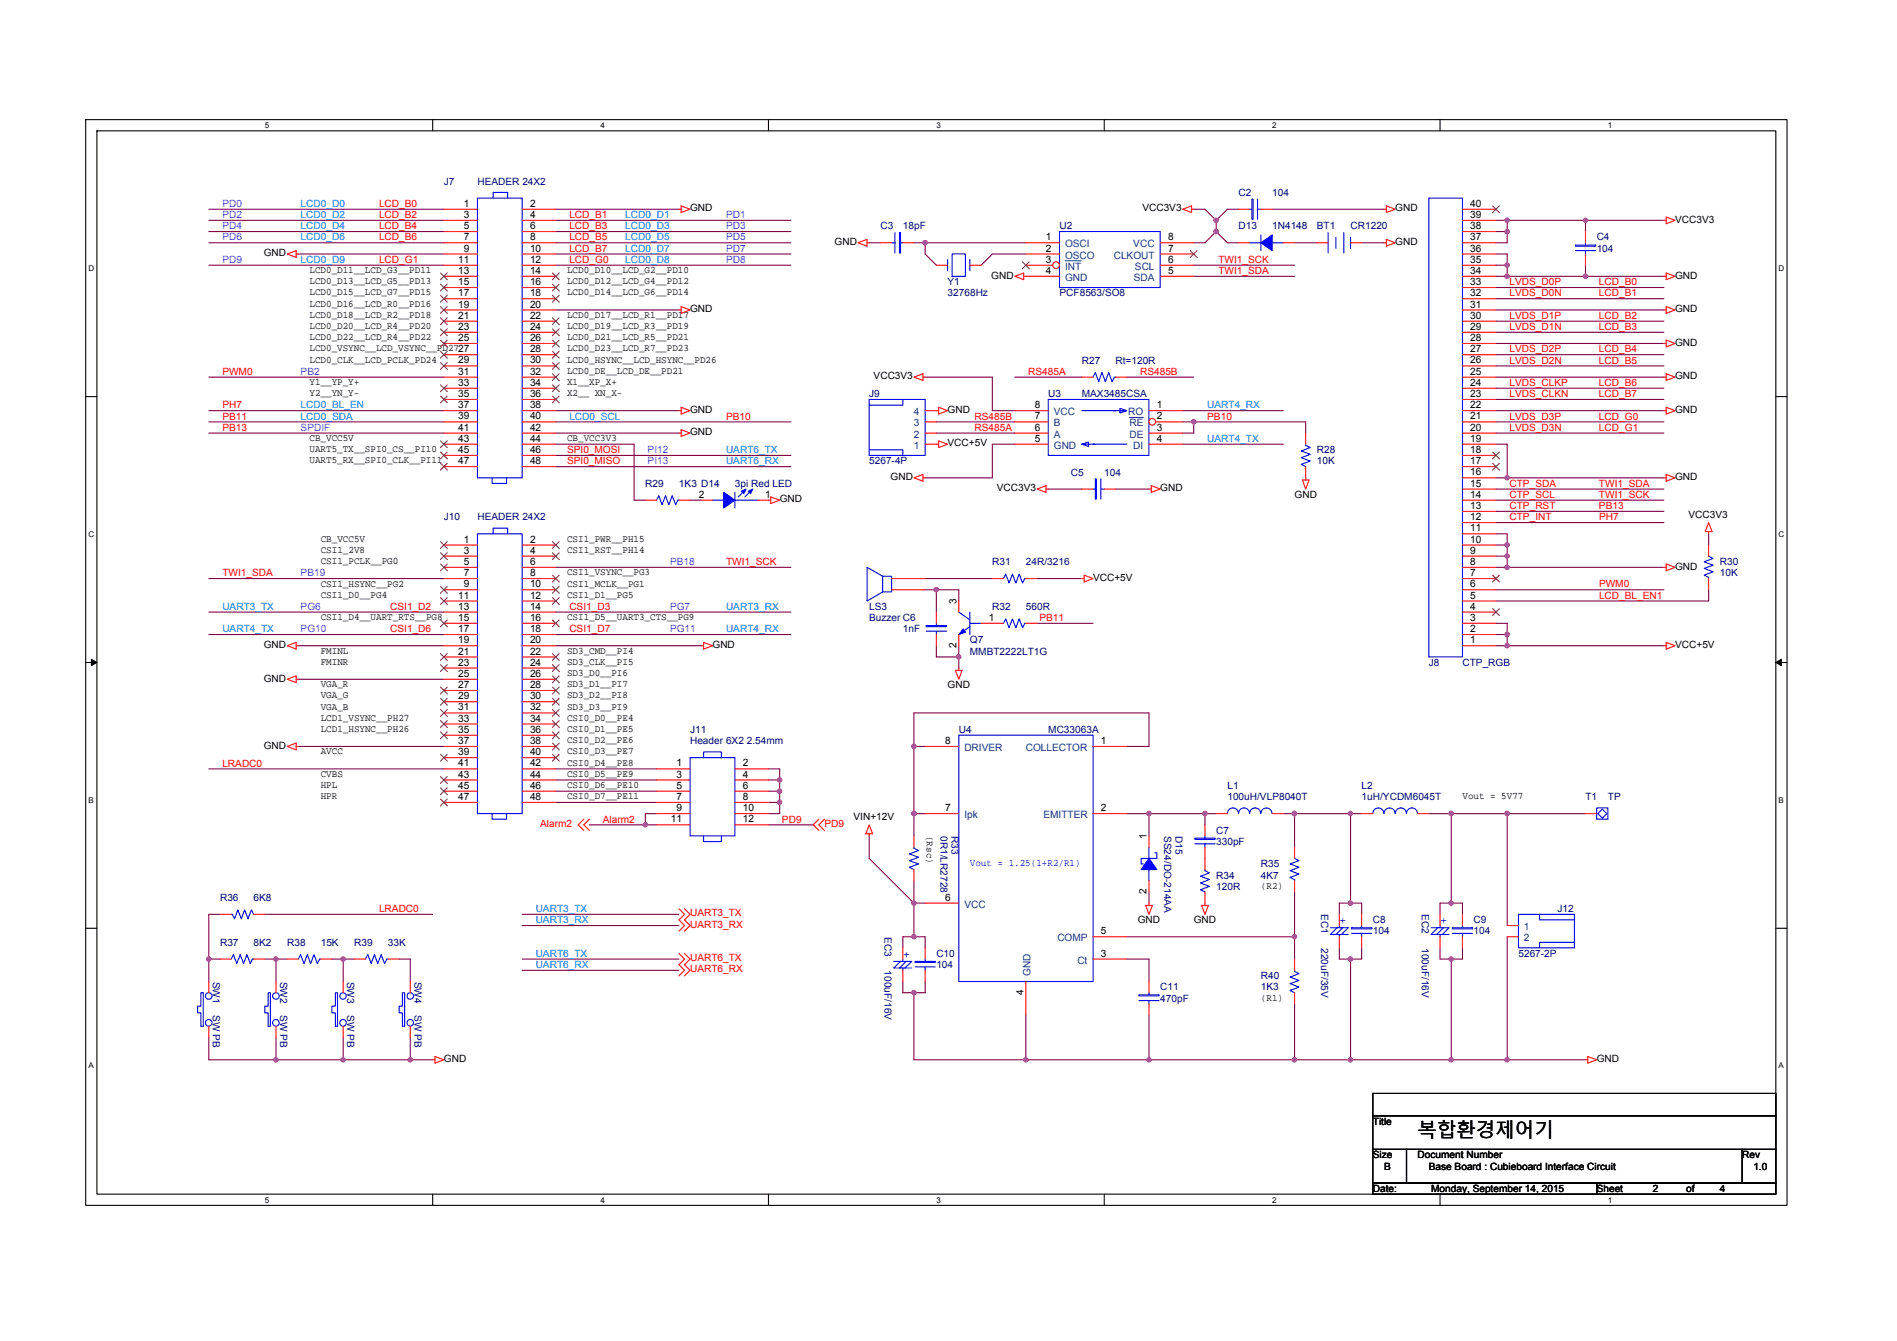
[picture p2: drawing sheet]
<svg xmlns="http://www.w3.org/2000/svg" width="297mm" height="210mm" viewBox="0 0 297 210" stroke-linecap="round" stroke-linejoin="round" font-family="sans-serif">
<defs><g id="words">
<text font-size="3" x="222" y="178">복합환경제어기</text>
<g font-size="1.9" fill="#00f">
<text x="141.4" y="150">+</text>
<text x="209.7" y="144.7">+</text>
<text x="225.5" y="144.7">+</text>
</g>
<g font-size="1.6" fill="#000080">
<text x="69.5" y="28.9">J7</text>
<text x="74.8" y="28.9">HEADER 24X2</text>
<text x="137.9" y="35.9">C3</text>
<text x="141.4" y="35.9">18pF</text>
<text x="165.9" y="35.9">U2</text>
<text x="193.9" y="35.9">D13</text>
<text x="193.9" y="30.6">C2</text>
<text x="199.2" y="35.9">1N4148</text>
<text x="199.2" y="30.6">104</text>
<text x="206.2" y="35.9">BT1</text>
<text x="211.5" y="35.9">CR1220</text>
<text x="250" y="37.7">C4</text>
<text x="250" y="39.4">104</text>
<text x="148.4" y="44.7">Y1</text>
<text x="148.4" y="46.4">32768Hz</text>
<text x="165.9" y="46.4">PCF8563/SO8</text>
<text x="169.4" y="56.9">R27</text>
<text x="174.7" y="56.9">Rt=120R</text>
<text x="136.1" y="62.2">J9</text>
<text x="164.1" y="62.2">U3</text>
<text x="169.4" y="62.2">MAX3485CSA</text>
<text x="206.2" y="71">R28</text>
<text x="101" y="76.2">R29</text>
<text x="106.3" y="76.2">1K3 D14</text>
<text x="115.1" y="76.2">3pi Red LED</text>
<text x="136.1" y="72.7">5267-4P</text>
<text x="167.7" y="74.5">C5</text>
<text x="172.9" y="74.5">104</text>
<text x="206.2" y="72.7">10K</text>
<text x="69.5" y="81.5">J10</text>
<text x="74.8" y="81.5">HEADER 24X2</text>
<text x="155.4" y="88.5">R31</text>
<text x="160.6" y="88.5">24R/3216</text>
<text x="269.3" y="88.5">R30</text>
<text x="136.1" y="95.5">LS3</text>
<text x="155.4" y="95.5">R32</text>
<text x="160.6" y="95.5">560R</text>
<text x="269.3" y="90.2">10K</text>
<text x="136.1" y="97.2">Buzzer C6</text>
<text x="141.4" y="99">1nF</text>
<text x="151.9" y="100.8">Q7</text>
<text x="151.9" y="102.5">MMBT2222LT1G</text>
<text x="223.7" y="104.3">J8</text>
<text x="229" y="104.3">CTP_RGB</text>
<text x="108.1" y="114.8">J11</text>
<text x="108.1" y="116.5">Header 6X2 2.54mm</text>
<text x="150.1" y="114.8">U4</text>
<text x="164.1" y="114.8">MC33063A</text>
<text x="192.2" y="123.5">L1</text>
<text x="192.2" y="125.3">100uH/VLP8040T</text>
<text x="213.2" y="123.5">L2</text>
<text x="213.2" y="125.3">1uH/YCDM6045T</text>
<text x="248.3" y="125.3">T1</text>
<text x="251.8" y="125.3">TP</text>
<text x="147.3" y="130.9" transform="rotate(90 147.3 130.9)">0R1/LR2728</text>
<text x="149" y="130.9" transform="rotate(90 149 130.9)">R33</text>
<text x="182.3" y="130.9" transform="rotate(90 182.3 130.9)">SS24/DO-214AA</text>
<text x="184.1" y="130.9" transform="rotate(90 184.1 130.9)">D15</text>
<text x="190.4" y="130.6">C7</text>
<text x="190.4" y="132.3">330pF</text>
<text x="190.4" y="137.6">R34</text>
<text x="197.4" y="135.8">R35</text>
<text x="197.4" y="137.6">4K7</text>
<text x="34.5" y="141.1">R36</text>
<text x="39.7" y="141.1">6K8</text>
<text x="190.4" y="139.3">120R</text>
<text x="206.9" y="143.2" transform="rotate(90 206.9 143.2)">EC1</text>
<text x="222.6" y="143.2" transform="rotate(90 222.6 143.2)">EC2</text>
<text x="243.9" y="142.8">J12</text>
<text x="34.5" y="148.1">R37</text>
<text x="39.7" y="148.1">8K2</text>
<text x="45" y="148.1">R38</text>
<text x="50.2" y="148.1">15K</text>
<text x="55.5" y="148.1">R39</text>
<text x="60.7" y="148.1">33K</text>
<text x="138.5" y="146.7" transform="rotate(90 138.5 146.7)">EC3</text>
<text x="146.6" y="149.8">C10</text>
<text x="206.9" y="148.4" transform="rotate(90 206.9 148.4)">220uF/35V</text>
<text x="215" y="144.6">C8</text>
<text x="215" y="146.3">104</text>
<text x="222.6" y="148.4" transform="rotate(90 222.6 148.4)">100uF/16V</text>
<text x="230.7" y="144.6">C9</text>
<text x="230.7" y="146.3">104</text>
<text x="237.8" y="149.8">5267-2P</text>
<text x="33.3" y="153.7" transform="rotate(90 33.3 153.7)">SW1</text>
<text x="43.9" y="153.7" transform="rotate(90 43.9 153.7)">SW2</text>
<text x="54.4" y="153.7" transform="rotate(90 54.4 153.7)">SW3</text>
<text x="64.9" y="153.7" transform="rotate(90 64.9 153.7)">SW4</text>
<text x="138.5" y="151.9" transform="rotate(90 138.5 151.9)">100uF/16V</text>
<text x="146.6" y="151.6">104</text>
<text x="181.7" y="155.1">C11</text>
<text x="197.4" y="153.3">R40</text>
<text x="197.4" y="155.1">1K3</text>
<text x="33.3" y="158.9" transform="rotate(90 33.3 158.9)">SW PB</text>
<text x="43.9" y="158.9" transform="rotate(90 43.9 158.9)">SW PB</text>
<text x="54.4" y="158.9" transform="rotate(90 54.4 158.9)">SW PB</text>
<text x="64.9" y="158.9" transform="rotate(90 64.9 158.9)">SW PB</text>
<text x="181.7" y="156.8">470pF</text>
</g>
<g font-size="1.6" fill="#8000ff">
<text x="34.8" y="32.4">PD0</text>
<text x="34.8" y="34.1">PD2</text>
<text x="34.8" y="35.9">PD4</text>
<text x="113.7" y="34.1">PD1</text>
<text x="113.7" y="35.9">PD3</text>
<text x="34.8" y="37.7">PD6</text>
<text x="34.8" y="41.2">PD9</text>
<text x="113.7" y="39.4">PD7</text>
<text x="113.7" y="41.2">PD8</text>
<text x="113.7" y="37.7">PD5</text>
<text x="47.1" y="58.7">PB2</text>
<text x="47.1" y="67.5">SPDIF</text>
<text x="101.4" y="71">PI12</text>
<text x="101.4" y="72.7">PI13</text>
<text x="104.9" y="88.5">PB18</text>
<text x="47.1" y="95.5">PG6</text>
<text x="47.1" y="90.2">PB19</text>
<text x="104.9" y="95.5">PG7</text>
<text x="47.1" y="99">PG10</text>
<text x="104.9" y="99">PG11</text>
</g>
<g font-size="1.6" fill="#0080ff">
<text x="47.1" y="32.4">LCD0_D0</text>
<text x="47.1" y="34.1">LCD0_D2</text>
<text x="47.1" y="35.9">LCD0_D4</text>
<text x="97.9" y="34.1">LCD0_D1</text>
<text x="97.9" y="35.9">LCD0_D3</text>
<text x="47.1" y="37.7">LCD0_D6</text>
<text x="47.1" y="41.2">LCD0_D9</text>
<text x="97.9" y="39.4">LCD0_D7</text>
<text x="97.9" y="41.2">LCD0_D8</text>
<text x="97.9" y="37.7">LCD0_D5</text>
<text x="47.1" y="63.9">LCD0_BL_EN</text>
<text x="47.1" y="65.7">LCD0_SDA</text>
<text x="89.2" y="65.7">LCD0_SCL</text>
<text x="189" y="63.9">UART4_RX</text>
<text x="113.7" y="71">UART6_TX</text>
<text x="189" y="69.2">UART4_TX</text>
<text x="113.7" y="72.7">UART6_RX</text>
<text x="34.8" y="95.5">UART3_TX</text>
<text x="113.7" y="95.5">UART3_RX</text>
<text x="34.8" y="99">UART4_TX</text>
<text x="113.7" y="99">UART4_RX</text>
<text x="83.9" y="142.8">UART3_TX</text>
<text x="83.9" y="144.6">UART3_RX</text>
<text x="83.9" y="149.8">UART6_TX</text>
<text x="83.9" y="151.6">UART6_RX</text>
</g>
<g font-size="1.6" fill="#f00">
<text x="59.3" y="32.4">LCD_B0</text>
<text x="59.3" y="34.1">LCD_B2</text>
<text x="59.3" y="35.9">LCD_B4</text>
<text x="89.2" y="34.1">LCD_B1</text>
<text x="89.2" y="35.9">LCD_B3</text>
<text x="59.3" y="37.7">LCD_B6</text>
<text x="59.3" y="41.2">LCD_G1</text>
<text x="89.2" y="39.4">LCD_B7</text>
<text x="89.2" y="41.2">LCD_G0</text>
<text x="89.2" y="37.7">LCD_B5</text>
<text x="190.8" y="41.2">TWI1_SCK</text>
<text x="190.8" y="42.9">TWI1_SDA</text>
<text x="236.4" y="44.7">LVDS_D0P</text>
<text x="236.4" y="46.4">LVDS_D0N</text>
<text x="250.4" y="46.4">LCD_B1</text>
<text x="250.4" y="44.7">LCD_B0</text>
<text x="236.4" y="49.9">LVDS_D1P</text>
<text x="236.4" y="51.7">LVDS_D1N</text>
<text x="250.4" y="51.7">LCD_B3</text>
<text x="250.4" y="49.9">LCD_B2</text>
<text x="34.8" y="58.7">PWM0</text>
<text x="161" y="58.7">RS485A</text>
<text x="178.5" y="58.7">RS485B</text>
<text x="236.4" y="55.2">LVDS_D2P</text>
<text x="236.4" y="56.9">LVDS_D2N</text>
<text x="250.4" y="56.9">LCD_B5</text>
<text x="250.4" y="55.2">LCD_B4</text>
<text x="34.8" y="63.9">PH7</text>
<text x="34.8" y="65.7">PB11</text>
<text x="113.7" y="65.7">PB10</text>
<text x="152.6" y="65.7">RS485B</text>
<text x="189" y="65.7">PB10</text>
<text x="236.4" y="60.4">LVDS_CLKP</text>
<text x="236.4" y="62.2">LVDS_CLKN</text>
<text x="236.4" y="65.7">LVDS_D3P</text>
<text x="250.4" y="62.2">LCD_B7</text>
<text x="250.4" y="60.4">LCD_B6</text>
<text x="250.4" y="65.7">LCD_G0</text>
<text x="34.8" y="67.5">PB13</text>
<text x="88.8" y="71">SPI0_MOSI</text>
<text x="152.6" y="67.5">RS485A</text>
<text x="236.4" y="67.5">LVDS_D3N</text>
<text x="250.4" y="67.5">LCD_G1</text>
<text x="88.8" y="72.7">SPI0_MISO</text>
<text x="236.4" y="76.2">CTP_SDA</text>
<text x="236.4" y="78">CTP_SCL</text>
<text x="250.4" y="78">TWI1_SCK</text>
<text x="250.4" y="76.2">TWI1_SDA</text>
<text x="236.4" y="79.7">CTP_RST</text>
<text x="236.4" y="81.5">CTP_INT</text>
<text x="250.4" y="79.7">PB13</text>
<text x="250.4" y="81.5">PH7</text>
<text x="113.7" y="88.5">TWI1_SCK</text>
<text x="34.8" y="90.2">TWI1_SDA</text>
<text x="61.1" y="95.5">CSI1_D2</text>
<text x="89.2" y="95.5">CSI1_D3</text>
<text x="250.4" y="92">PWM0</text>
<text x="250.4" y="93.7">LCD_BL_EN1</text>
<text x="61.1" y="99">CSI1_D6</text>
<text x="89.2" y="99">CSI1_D7</text>
<text x="162.7" y="97.2">PB11</text>
<text x="34.8" y="120">LRADC0</text>
<text x="84.6" y="129.5">Alarm2</text>
<text x="94.4" y="128.8">Alarm2</text>
<text x="122.4" y="128.8">PD9</text>
<text x="129.1" y="129.5">PD9</text>
<text x="59.3" y="142.8">LRADC0</text>
<text x="108.1" y="143.5">UART3_TX</text>
<text x="108.1" y="145.3">UART3_RX</text>
<text x="108.1" y="150.5">UART6_TX</text>
<text x="108.1" y="152.3">UART6_RX</text>
</g>
<g font-size="1.6">
<text x="72.6" y="32.4">1</text>
<text x="72.6" y="34.1">3</text>
<text x="72.6" y="35.9">5</text>
<text x="83" y="32.4">2</text>
<text x="83" y="34.1">4</text>
<text x="83" y="35.9">6</text>
<text x="108.1" y="33.1">GND</text>
<text x="178.9" y="33.1">VCC3V3</text>
<text x="218.5" y="33.1">GND</text>
<text x="230.2" y="35.9">38</text>
<text x="230.2" y="34.1">39</text>
<text x="230.2" y="32.4">40</text>
<text x="262.3" y="34.9">VCC3V3</text>
<text x="41.3" y="40.1">GND</text>
<text x="71.8" y="41.1">11</text>
<text x="72.6" y="37.6">7</text>
<text x="72.6" y="39.4">9</text>
<text x="83" y="37.6">8</text>
<text x="83" y="39.4">10</text>
<text x="83" y="41.1">12</text>
<text x="130.7" y="38.4">GND</text>
<text x="163.8" y="37.6">1</text>
<text x="163.8" y="39.4">2</text>
<text x="163.8" y="41.1">3</text>
<text x="182.9" y="41.1">6</text>
<text x="182.9" y="39.4">7</text>
<text x="182.9" y="37.6">8</text>
<text x="218.5" y="38.4">GND</text>
<text x="230.2" y="41.1">35</text>
<text x="230.2" y="39.4">36</text>
<text x="230.2" y="37.6">37</text>
<text x="48.5" y="42.8">LCD0_D11__LCD_G3__PD11</text>
<text x="48.5" y="44.5">LCD0_D13__LCD_G5__PD13</text>
<text x="48.5" y="46.3">LCD0_D15__LCD_G7__PD15</text>
<text x="71.8" y="42.9">13</text>
<text x="71.8" y="44.6">15</text>
<text x="71.8" y="46.4">17</text>
<text x="83" y="42.9">14</text>
<text x="83" y="44.6">16</text>
<text x="83" y="46.4">18</text>
<text x="88.8" y="42.8">LCD0_D10__LCD_G2__PD10</text>
<text x="88.8" y="46.3">LCD0_D14__LCD_G6__PD14</text>
<text x="88.8" y="44.5">LCD0_D12__LCD_G4__PD12</text>
<text x="155.2" y="43.6">GND</text>
<text x="163.8" y="42.9">4</text>
<text x="182.9" y="42.9">5</text>
<text x="230.2" y="46.4">32</text>
<text x="230.2" y="44.6">33</text>
<text x="230.2" y="42.9">34</text>
<text x="262.3" y="43.6">GND</text>
<text x="48.5" y="49.8">LCD0_D18__LCD_R2__PD18</text>
<text x="48.5" y="53.3">LCD0_D22__LCD_R4__PD22</text>
<text x="48.5" y="48">LCD0_D16__LCD_R0__PD16</text>
<text x="48.5" y="51.5">LCD0_D20__LCD_R4__PD20</text>
<text x="71.8" y="48.2">19</text>
<text x="71.8" y="49.9">21</text>
<text x="71.8" y="51.6">23</text>
<text x="71.8" y="53.4">25</text>
<text x="83" y="48.2">20</text>
<text x="83" y="49.9">22</text>
<text x="83" y="51.6">24</text>
<text x="83" y="53.4">26</text>
<text x="88.8" y="53.3">LCD0_D21__LCD_R5__PD21</text>
<text x="88.8" y="49.8">LCD0_D17__LCD_R1__PD17</text>
<text x="88.8" y="51.5">LCD0_D19__LCD_R3__PD19</text>
<text x="108.1" y="48.9">GND</text>
<text x="230.2" y="53.4">28</text>
<text x="230.2" y="51.6">29</text>
<text x="230.2" y="49.9">30</text>
<text x="230.2" y="48.2">31</text>
<text x="262.3" y="48.9">GND</text>
<text x="48.5" y="55">LCD0_VSYNC__LCD_VSYNC__PD2727</text>
<text x="48.5" y="56.8">LCD0_CLK__LCD_PCLK_PD24</text>
<text x="71.8" y="56.9">29</text>
<text x="71.8" y="58.7">31</text>
<text x="83" y="55.2">28</text>
<text x="83" y="56.9">30</text>
<text x="83" y="58.7">32</text>
<text x="88.8" y="55">LCD0_D23__LCD_R7__PD23</text>
<text x="88.8" y="56.8">LCD0_HSYNC__LCD_HSYNC__PD26</text>
<text x="88.8" y="58.5">LCD0_DE__LCD_DE__PD21</text>
<text x="136.8" y="59.4">VCC3V3</text>
<text x="230.2" y="58.7">25</text>
<text x="230.2" y="56.9">26</text>
<text x="230.2" y="55.2">27</text>
<text x="262.3" y="54.1">GND</text>
<text x="262.3" y="59.4">GND</text>
<text x="48.5" y="62">Y2__YN_Y-</text>
<text x="48.5" y="60.3">Y1__YP_Y+</text>
<text x="71.8" y="60.4">33</text>
<text x="71.8" y="62.2">35</text>
<text x="71.8" y="63.9">37</text>
<text x="71.8" y="65.7">39</text>
<text x="83" y="60.4">34</text>
<text x="83" y="62.2">36</text>
<text x="83" y="63.9">38</text>
<text x="83" y="65.7">40</text>
<text x="88.8" y="62">X2__ XN_X-</text>
<text x="88.8" y="60.3">X1__XP_X+</text>
<text x="108.1" y="64.6">GND</text>
<text x="148.4" y="64.6">GND</text>
<text x="162" y="65.7">7</text>
<text x="162" y="63.9">8</text>
<text x="181.1" y="63.9">1</text>
<text x="181.1" y="65.7">2</text>
<text x="230.2" y="65.7">21</text>
<text x="230.2" y="63.9">22</text>
<text x="230.2" y="62.2">23</text>
<text x="230.2" y="60.4">24</text>
<text x="262.3" y="64.6">GND</text>
<text x="48.5" y="70.8">UART5_TX__SPI0_CS__PI10</text>
<text x="48.5" y="69.1">CB_VCC5V</text>
<text x="71.8" y="67.4">41</text>
<text x="71.8" y="69.2">43</text>
<text x="71.8" y="70.9">45</text>
<text x="83" y="67.4">42</text>
<text x="83" y="69.2">44</text>
<text x="83" y="70.9">46</text>
<text x="88.8" y="69.1">CB_VCC3V3</text>
<text x="108.1" y="68.2">GND</text>
<text x="148.4" y="69.9">VCC+5V</text>
<text x="162" y="69.2">5</text>
<text x="162" y="67.4">6</text>
<text x="181.1" y="67.4">3</text>
<text x="181.1" y="69.2">4</text>
<text x="230.2" y="70.9">18</text>
<text x="230.2" y="69.2">19</text>
<text x="230.2" y="67.4">20</text>
<text x="48.5" y="72.6">UART5_RX__SPI0_CLK__PI11</text>
<text x="71.8" y="72.7">47</text>
<text x="83" y="72.7">48</text>
<text x="109.4" y="77.9">2</text>
<text x="119.8" y="77.9">1</text>
<text x="139.4" y="75.2">GND</text>
<text x="156.1" y="76.9">VCC3V3</text>
<text x="181.7" y="76.9">GND</text>
<text x="202.7" y="78">GND</text>
<text x="230.2" y="77.9">14</text>
<text x="230.2" y="76.2">15</text>
<text x="230.2" y="74.4">16</text>
<text x="230.2" y="72.7">17</text>
<text x="262.3" y="75.2">GND</text>
<text x="122.1" y="78.7">GND</text>
<text x="230.2" y="83.2">11</text>
<text x="230.2" y="81.4">12</text>
<text x="230.2" y="79.7">13</text>
<text x="264.4" y="81.1">VCC3V3</text>
<text x="50.2" y="88.3">CSI1_PCLK__PG0</text>
<text x="50.2" y="86.6">CSI1_2V8</text>
<text x="50.2" y="84.8">CB_VCC5V</text>
<text x="72.6" y="85">1</text>
<text x="72.6" y="86.7">3</text>
<text x="72.6" y="88.5">5</text>
<text x="83" y="85">2</text>
<text x="83" y="86.7">4</text>
<text x="83" y="88.5">6</text>
<text x="88.8" y="86.6">CSI1_RST__PH14</text>
<text x="88.8" y="84.8">CSI1_PWR__PH15</text>
<text x="230.2" y="88.5">8</text>
<text x="230.2" y="86.7">9</text>
<text x="230.2" y="85">10</text>
<text x="262.3" y="89.2">GND</text>
<text x="50.2" y="93.6">CSI1_D0__PG4</text>
<text x="50.2" y="91.8">CSI1_HSYNC__PG2</text>
<text x="71.8" y="93.7">11</text>
<text x="71.8" y="95.5">13</text>
<text x="72.6" y="90.2">7</text>
<text x="72.6" y="92">9</text>
<text x="83" y="90.2">8</text>
<text x="83" y="92">10</text>
<text x="83" y="93.7">12</text>
<text x="83" y="95.5">14</text>
<text x="88.8" y="91.8">CSI1_MCLK__PG1</text>
<text x="88.8" y="90.1">CSI1_VSYNC__PG3</text>
<text x="88.8" y="93.6">CSI1_D1__PG5</text>
<text x="149.8" y="94.6" transform="rotate(-90 149.8 94.6)">3</text>
<text x="171.2" y="90.9">VCC+5V</text>
<text x="230.2" y="95.5">4</text>
<text x="230.2" y="93.7">5</text>
<text x="230.2" y="92">6</text>
<text x="230.2" y="90.2">7</text>
<text x="41.3" y="101.5">GND</text>
<text x="50.2" y="97.1">CSI1_D4__UART_RTS__PG8</text>
<text x="71.8" y="97.2">15</text>
<text x="71.8" y="99">17</text>
<text x="71.8" y="100.7">19</text>
<text x="83" y="97.2">16</text>
<text x="83" y="99">18</text>
<text x="83" y="100.7">20</text>
<text x="88.8" y="97.1">CSI1_D5__UART3_CTS__PG9</text>
<text x="111.6" y="101.5">GND</text>
<text x="149.8" y="101.5" transform="rotate(-90 149.8 101.5)">2</text>
<text x="154.9" y="97.2">1</text>
<text x="230.2" y="100.7">1</text>
<text x="230.2" y="99">2</text>
<text x="230.2" y="97.2">3</text>
<text x="262.3" y="101.5">VCC+5V</text>
<text x="41.3" y="106.7">GND</text>
<text x="50.2" y="104.1">FMINR</text>
<text x="50.2" y="102.4">FMINL</text>
<text x="50.2" y="107.6">VGA_R</text>
<text x="71.8" y="102.5">21</text>
<text x="71.8" y="104.2">23</text>
<text x="71.8" y="106">25</text>
<text x="71.8" y="107.7">27</text>
<text x="83" y="102.5">22</text>
<text x="83" y="104.2">24</text>
<text x="83" y="106">26</text>
<text x="83" y="107.7">28</text>
<text x="88.8" y="107.6">SD3_D1__PI7</text>
<text x="88.8" y="102.4">SD3_CMD__PI4</text>
<text x="88.8" y="105.9">SD3_D0__PI6</text>
<text x="88.8" y="104.1">SD3_CLK__PI5</text>
<text x="148.4" y="107.8">GND</text>
<text x="50.2" y="111.1">VGA_B</text>
<text x="50.2" y="112.9">LCD1_VSYNC__PH27</text>
<text x="50.2" y="109.4">VGA_G</text>
<text x="71.8" y="109.5">29</text>
<text x="71.8" y="111.3">31</text>
<text x="71.8" y="113">33</text>
<text x="83" y="109.5">30</text>
<text x="83" y="111.3">32</text>
<text x="83" y="113">34</text>
<text x="88.8" y="109.4">SD3_D2__PI8</text>
<text x="88.8" y="111.1">SD3_D3__PI9</text>
<text x="88.8" y="112.9">CSI0_D0__PE4</text>
<text x="41.3" y="117.2">GND</text>
<text x="50.2" y="114.6">LCD1_HSYNC__PH26</text>
<text x="50.2" y="118.1">AVCC</text>
<text x="71.8" y="114.7">35</text>
<text x="71.8" y="116.5">37</text>
<text x="71.8" y="118.3">39</text>
<text x="83" y="114.7">36</text>
<text x="83" y="116.5">38</text>
<text x="83" y="118.3">40</text>
<text x="88.8" y="118.1">CSI0_D3__PE7</text>
<text x="88.8" y="116.4">CSI0_D2__PE6</text>
<text x="88.8" y="119.9">CSI0_D4__PE8</text>
<text x="88.8" y="114.6">CSI0_D1__PE5</text>
<text x="148" y="116.5">8</text>
<text x="172.4" y="116.5">1</text>
<text x="50.2" y="125.1">HPR</text>
<text x="50.2" y="123.4">HPL</text>
<text x="50.2" y="121.6">CVBS</text>
<text x="71.8" y="120">41</text>
<text x="71.8" y="121.8">43</text>
<text x="71.8" y="123.5">45</text>
<text x="71.8" y="125.3">47</text>
<text x="83" y="120">42</text>
<text x="83" y="121.8">44</text>
<text x="83" y="123.5">46</text>
<text x="83" y="125.3">48</text>
<text x="88.8" y="123.4">CSI0_D6__PE10</text>
<text x="88.8" y="125.1">CSI0_D7__PE11</text>
<text x="88.8" y="121.6">CSI0_D5__PE9</text>
<text x="105.9" y="120">1</text>
<text x="105.9" y="121.8">3</text>
<text x="105.9" y="123.5">5</text>
<text x="105.9" y="125.3">7</text>
<text x="116.3" y="120">2</text>
<text x="116.3" y="121.8">4</text>
<text x="116.3" y="123.5">6</text>
<text x="116.3" y="125.3">8</text>
<text x="229" y="125.1">Vout = 5V77</text>
<text x="105" y="128.8">11</text>
<text x="105.9" y="127">9</text>
<text x="116.3" y="127">10</text>
<text x="116.3" y="128.8">12</text>
<text x="133.6" y="128.4">VIN+12V</text>
<text x="145.1" y="130.9" transform="rotate(90 145.1 130.9)">(Rsc)</text>
<text x="148" y="127">7</text>
<text x="172.4" y="127">2</text>
<text x="179.5" y="131.4" transform="rotate(-90 179.5 131.4)">1</text>
<text x="148" y="141">6</text>
<text x="179.5" y="140" transform="rotate(-90 179.5 140)">2</text>
<text x="197.4" y="139.2">(R2)</text>
<text x="172.4" y="146.3">5</text>
<text x="172.4" y="149.8">3</text>
<text x="178.2" y="144.6">GND</text>
<text x="186.9" y="144.6">GND</text>
<text x="160.2" y="155.8" transform="rotate(-90 160.2 155.8)">4</text>
<text x="197.4" y="156.7">(R1)</text>
<text x="69.5" y="166.3">GND</text>
<text x="250" y="166.3">GND</text>
<text x="215" y="176.1">Title</text>
<text x="215" y="181.4">Size</text>
<text x="216.7" y="183.1">B</text>
<text x="222" y="181.4">Document Number</text>
<text x="223.7" y="183.1">Base Board : Cubieboard Interface Circuit</text>
<text x="272.8" y="181.4">Rev</text>
<text x="274.5" y="183.1">1.0</text>
<text x="215" y="186.6">Date:</text>
<text x="224.1" y="186.6">Monday, September 14, 2015</text>
<text x="250" y="186.6">Sheet</text>
<text x="258.8" y="186.6">2</text>
<text x="264.1" y="186.6">of</text>
<text x="269.3" y="186.6">4</text>
</g>
<g font-size="1.6" fill="#004080">
<text x="166.8" y="38.7">OSCI</text>
<text x="166.8" y="40.5">OSCO</text>
<text x="174.4" y="40.5">CLKOUT</text>
<text x="177.5" y="38.7">VCC</text>
<text x="166.8" y="42.2">INT</text>
<text x="166.8" y="44">GND</text>
<text x="177.5" y="44">SDA</text>
<text x="177.7" y="42.2">SCL</text>
<text x="143.1" y="65">4</text>
<text x="165" y="65">VCC</text>
<text x="176.7" y="65">RO</text>
<text x="143.1" y="70.3">1</text>
<text x="143.1" y="68.5">2</text>
<text x="143.1" y="66.8">3</text>
<text x="165" y="70.3">GND</text>
<text x="165" y="68.5">A</text>
<text x="165" y="66.8">B</text>
<text x="176.8" y="66.8">RE</text>
<text x="176.8" y="68.5">DE</text>
<text x="177.5" y="70.3">DI</text>
<text x="151" y="117.6">DRIVER</text>
<text x="160.6" y="117.6">COLLECTOR</text>
<text x="151" y="128.1">Ipk</text>
<text x="163.4" y="128.1">EMITTER</text>
<text x="151" y="142.1">VCC</text>
<text x="165.6" y="147.4">COMP</text>
<text x="238.6" y="145.6">1</text>
<text x="238.6" y="147.4">2</text>
<text x="161.4" y="152.8" transform="rotate(-90 161.4 152.8)">GND</text>
<text x="168.7" y="150.9">Ct</text>
</g>
<text font-size="1.6" fill="#00f" x="151.9" y="135.7">Vout = 1.25(1+R2/R1)</text>
<g font-size="1.3">
<text x="41.5" y="20">5</text>
<text x="94" y="20">4</text>
<text x="146.6" y="20">3</text>
<text x="199.2" y="20">2</text>
<text x="251.8" y="20">1</text>
<text x="13.9" y="42.4">D</text>
<text x="278.5" y="42.4">D</text>
<text x="13.9" y="84">C</text>
<text x="278.5" y="84">C</text>
<text x="13.9" y="125.7">B</text>
<text x="278.5" y="125.7">B</text>
<text x="13.9" y="167.3">A</text>
<text x="278.5" y="167.3">A</text>
<text x="41.5" y="188.3">5</text>
<text x="94" y="188.3">4</text>
<text x="146.6" y="188.3">3</text>
<text x="199.2" y="188.3">2</text>
<text x="251.8" y="188.3">1</text>
</g>
</g></defs>
<path d="M13.4 18.7h266.4v170h-266.4zM15.2 20.5h262.9v166.5h-262.9z" fill="none" stroke="#000" stroke-width=".17"/>
<g fill="#fff">
<path d="M41.5 18.9h.6v1.4h-.6z"/>
<path d="M41.5 187.2h.6v1.4h-.6z"/>
</g>
<path d="M67.8 18.7v1.8M67.8 187v1.7" fill="none" stroke="#000" stroke-width=".17"/>
<g fill="#fff">
<path d="M94 18.9h.7v1.4h-.7z"/>
<path d="M94 187.2h.7v1.4h-.7z"/>
</g>
<path d="M120.3 18.7v1.8M120.3 187v1.7" fill="none" stroke="#000" stroke-width=".17"/>
<g fill="#fff">
<path d="M146.6 18.9h.7v1.4h-.7z"/>
<path d="M146.6 187.2h.7v1.4h-.7z"/>
</g>
<path d="M172.9 18.7v1.8M172.9 187v1.7" fill="none" stroke="#000" stroke-width=".17"/>
<g fill="#fff">
<path d="M199.2 18.9h.7v1.4h-.7z"/>
<path d="M199.2 187.2h.7v1.4h-.7z"/>
</g>
<path d="M225.5 18.7v1.8M225.5 187v1.7" fill="none" stroke="#000" stroke-width=".17"/>
<g fill="#fff">
<path d="M251.8 18.9h.7v1.4h-.7z"/>
<path d="M251.8 187.2h.7v1.4h-.7z"/>
<path d="M13.9 41.3h.8v1.4h-.8z"/>
<path d="M278.5 41.3h.9v1.4h-.9z"/>
<path d="M13.9 82.9h.8v1.4h-.8z"/>
<path d="M278.5 82.9h.9v1.4h-.9z"/>
</g>
<path d="M13.4 62.1h1.8M278.1 62.1h1.7" fill="none" stroke="#000" stroke-width=".17"/>
<g fill="#fff">
<path d="M13.9 124.5h.8v1.4h-.8z"/>
<path d="M278.5 124.5h.8v1.4h-.8z"/>
</g>
<path d="M13.4 103.7h1.8M278.1 103.7h1.7" fill="none" stroke="#000" stroke-width=".17"/>
<path d="M14.3 103.2l.9 .5-.9 .5zM278.1 103.7l.8-.5v1z" fill="#000" stroke="#000" stroke-width=".16"/>
<g fill="#fff">
<path d="M13.8 166.2h.9v1.4h-.9z"/>
<path d="M278.5 166.2h.8v1.4h-.8z"/>
</g>
<path d="M13.4 145.4h1.8M278.1 145.4h1.7M215 171.2h63.1v3.5h-63.1zM215 174.7h63.1v5.3h-63.1zM215 180h5.2v5.2h-5.2zM220.2 180h52.6v5.2h-52.6zM272.8 180h5.3v5.2h-5.3zM215 185.2h35v1.8h-35zM250 185.2h28.1v1.8h-28.1z" fill="none" stroke="#000" stroke-width=".17"/>
<g fill="none" stroke="#800040" stroke-width=".17">
<path d="M32.7 32.8h36.8M32.7 34.5h36.8M32.7 36.3h36.8M32.7 38h36.8M46.7 39.8h22.8M87 34.5h36.8M87 36.3h36.8M87 39.8h36.8M87 38h36.8M87 32.8h19.3M136.1 38h1.8M143.1 38h1.8v1.8l1.7 1.7"/>
<path d="M144.9 38h15.7M160.6 39.8h-5.2l-1.8 1.7M186.9 32.8h1.8l1.7 1.7M190.4 36.3l-1.7 1.7h-1.8M190.4 36.3l1.8 1.7h1.7M190.4 34.5v1.8M193.9 32.8h-1.7l-1.8 1.7M199.2 32.8h17.5M202.7 38h3.5M213.2 38h3.5M234.2 34.5h1.8M234.2 36.3h1.8"/>
<path d="M234.2 39.8h1.8v1.7M236 34.5h12.3v1.8M236 34.5v1.8M236 36.3v1.7h-1.8M248.3 34.5h12.2M32.7 41.5h36.8M32.7 59.1h36.8M87 41.5h36.8M87 48.5h19.3M144.9 59.1h10.5v5.2h3.5M158.9 59.1h10.5M176.4 59.1h10.5"/>
<path d="M186.9 41.5h15.8M186.9 43.3h15.8M234.2 41.5h1.8M234.2 43.3h1.8M234.2 45h26.3M234.2 46.8h26.3M234.2 48.5h26.3M234.2 50.3h26.3M234.2 52h26.3M234.2 53.8h26.3M234.2 55.5h26.3M234.2 57.3h26.3"/>
<path d="M234.2 59.1h26.3M236 43.3h12.3M236 41.5v1.8M248.3 41.5v1.8M248.3 43.3h12.2M32.7 64.3h36.8M32.7 66.1h36.8M32.7 67.8h36.8M87 66.1h36.8M87 71.3h36.8M87 73.1h36.8M87 69.6h12.3v8.7h1.7"/>
<path d="M87 64.3h19.3M87 67.8h19.3M108.1 78.3h1.7M146.6 66.1h12.3M146.6 67.8h12.3M158.9 69.6h-3.5v5.2h-10.5M164.1 76.6h5.3M174.7 76.6h5.2M185.2 69.6h15.8M185.2 64.3h15.8M185.2 66.1h1.7M186.9 66.1h17.5v1.7"/>
<path d="M186.9 66.1v1.7h-1.7M234.2 76.6h26.3M234.2 69.6h1.8v5.2M234.2 74.8h1.8M234.2 60.8h26.3M234.2 62.5h26.3M234.2 64.3h26.3M234.2 66.1h26.3M234.2 67.8h26.3M234.2 78.3h26.3M236 74.8h24.5M32.7 90.6h36.8"/>
<path d="M32.7 95.8h36.8M32.7 99.4h36.8M87 88.8h36.8M87 95.8h36.8M87 99.4h36.8M144.9 90.6h10.5M144.9 92.4h1.7v3.4M146.6 92.4h3.5v1.7M162.4 90.6h7M162.4 97.6h8.8M234.2 83.6h1.8v1.7M234.2 85.3h1.8"/>
<path d="M234.2 87.1h1.8M234.2 97.6h1.8v1.8M234.2 99.4h1.8M234.2 88.8h1.8M234.2 80.1h26.3M234.2 81.8h26.3M234.2 92.4h26.3M236 88.8h24.5M236 85.3v1.8M236 87.1v1.7M236 99.4v1.7M267.5 92.4v1.7h-33.3"/>
<path d="M267.5 83.6v1.7M46.7 101.1h22.8M46.7 106.4h22.8M46.7 116.9h22.8M87 101.1h22.8M143.1 116.9v-5.3h36.8v5.3h-3.5M143.1 116.9v10.5M143.1 116.9h1.8M146.6 101.1v1.8h3.5M150.1 102.9v1.7M150.1 101.1v1.8M234.2 101.1h1.8"/>
<path d="M236 101.1h24.5M32.7 120.4h36.8M87 120.4h15.8M87 122.1h15.8M87 123.9h15.8M87 125.6h15.8M92.3 129.2h8.7M101 129.2h1.8M102.8 127.4h-1.8v1.8M120.3 129.2h7M120.3 120.4h1.8v1.7M120.3 125.6h1.8"/>
<path d="M120.3 122.1h1.8M120.3 123.9h1.8M122.1 122.1v1.8M122.1 125.6v1.8h-1.8M122.1 123.9v1.7M136.1 130.9v3.5l7 7M143.1 137.9v3.5M143.1 127.4v3.5M143.1 127.4h1.8M176.4 127.4h3.5M179.9 127.4h8.8M179.9 139.7v1.7"/>
<path d="M179.9 127.4v3.5M188.7 127.4h1.7M188.7 127.4v1.8M201 127.4h1.7M202.7 127.4h8.8M202.7 127.4v5.3M202.7 139.7v7M211.5 127.4v14M211.5 127.4h1.7M223.7 127.4h3.5M227.2 127.4h8.8M227.2 127.4v14"/>
<path d="M236 127.4v17.5M236 127.4h12.3M32.7 150.2h1.8M32.7 150.2v3.5M34.5 143.2h-1.8v7M41.5 150.2h1.7M41.5 143.2h26.3M43.2 150.2h1.8M43.2 150.2v3.5M52 150.2h1.7M53.7 150.2h1.8M53.7 150.2v3.5"/>
<path d="M62.5 150.2h1.7v3.5M81.8 143.2h24.5M81.8 144.9h24.5M81.8 150.2h24.5M81.8 151.9h24.5M141.4 153.7v1.7h1.7M143.1 141.4h1.8M143.1 155.4v10.5h17.5M143.1 141.4v5.3M143.1 146.7h-1.7v1.7M143.1 146.7h1.8v1.7M144.9 153.7v1.7h-1.8"/>
<path d="M160.6 158.9v7M176.4 150.2h3.5v3.5M176.4 146.7h26.3M179.9 158.9v7M202.7 157.2v8.7M202.7 146.7v3.5M209.7 148.4v1.8h1.8M211.5 141.4h1.7v1.8M211.5 150.2v15.7M211.5 141.4h-1.8v1.8M213.2 148.4v1.8h-1.7M225.5 148.4v1.8h1.7"/>
<path d="M227.2 141.4h1.8v1.8M227.2 141.4h-1.7v1.8M227.2 150.2v15.7M229 148.4v1.8h-1.8M236 146.7v19.2M32.7 162.5v3.4h10.5M43.2 165.9h10.5M43.2 162.5v3.4M53.7 162.5v3.4M53.7 165.9h10.5M64.2 162.5v3.4h3.6M160.6 165.9h19.3"/>
<path d="M179.9 165.9h22.8M202.7 165.9h8.8M211.5 165.9h15.7M227.2 165.9h8.8M236 165.9h12.3"/>
</g>
<g fill="#f0f" stroke="#f0f" stroke-width=".17">
<circle cx="248.3" cy="34.5" r=".34"/>
<circle cx="236" cy="36.3" r=".34"/>
<circle cx="236" cy="43.3" r=".34"/>
<circle cx="236" cy="41.5" r=".34"/>
<circle cx="236" cy="34.5" r=".34"/>
<circle cx="248.3" cy="43.3" r=".34"/>
<circle cx="236" cy="74.8" r=".34"/>
<circle cx="236" cy="85.3" r=".34"/>
<circle cx="236" cy="88.8" r=".34"/>
<circle cx="236" cy="87.1" r=".34"/>
<circle cx="236" cy="101.1" r=".34"/>
<circle cx="236" cy="99.3" r=".34"/>
<circle cx="146.6" cy="92.3" r=".35"/>
<circle cx="150.1" cy="102.8" r=".34"/>
<circle cx="32.7" cy="150.2" r=".35"/>
<circle cx="53.7" cy="150.2" r=".34"/>
<circle cx="43.2" cy="150.2" r=".34"/>
<circle cx="64.2" cy="165.9" r=".34"/>
<circle cx="53.7" cy="165.9" r=".34"/>
<circle cx="43.2" cy="165.9" r=".34"/>
<circle cx="144.9" cy="38" r=".34"/>
<circle cx="190.4" cy="36.3" r=".35"/>
<circle cx="190.4" cy="34.5" r=".35"/>
<circle cx="186.9" cy="66" r=".34"/>
<circle cx="202.7" cy="127.4" r=".34"/>
<circle cx="160.6" cy="165.9" r=".34"/>
<circle cx="179.9" cy="165.9" r=".34"/>
<circle cx="202.7" cy="165.9" r=".34"/>
<circle cx="211.5" cy="165.9" r=".34"/>
<circle cx="211.5" cy="150.2" r=".34"/>
<circle cx="227.2" cy="165.9" r=".34"/>
<circle cx="227.2" cy="150.2" r=".34"/>
<circle cx="236" cy="165.9" r=".34"/>
<circle cx="211.5" cy="127.4" r=".34"/>
<circle cx="211.5" cy="141.4" r=".34"/>
<circle cx="188.7" cy="127.4" r=".34"/>
<circle cx="179.9" cy="127.4" r=".34"/>
<circle cx="227.2" cy="141.4" r=".34"/>
<circle cx="227.2" cy="127.4" r=".34"/>
<circle cx="143.1" cy="141.4" r=".34"/>
<circle cx="202.7" cy="146.7" r=".34"/>
<circle cx="143.1" cy="127.4" r=".34"/>
<circle cx="143.1" cy="155.4" r=".34"/>
<circle cx="143.1" cy="116.9" r=".34"/>
<circle cx="143.1" cy="146.7" r=".34"/>
<circle cx="236" cy="127.4" r=".34"/>
<circle cx="122.1" cy="123.9" r=".34"/>
<circle cx="122.1" cy="122.1" r=".34"/>
<circle cx="122.1" cy="125.6" r=".34"/>
<circle cx="101" cy="129.1" r=".34"/>
</g>
<g fill="none" stroke="#f00" stroke-width=".17">
<path d="M45 39.8l1.4-.6v1.1zM46.4 39.8h.3M106.3 32.8h.4M106.7 32.2l1.4 .6-1.4 .5zM134.3 38l1.5-.5v1zM135.8 38h.3M185.2 32.8l1.4-.6v1.1zM186.6 32.8h.3M216.7 38h.4M216.7 32.8h.4M217.1 37.5l1.4 .5-1.4 .5zM217.1 32.2l1.4 .6-1.4 .5z"/>
<path d="M260.5 34.5h.4M260.9 34l1.4 .5-1.4 .5zM106.3 48.5h.4M106.7 48l1.4 .5-1.4 .6zM143.1 59.1l1.4-.6v1.1zM144.5 59.1h.4M158.9 43.3l1.4-.5v1zM160.3 43.3h.3M260.5 43.3h.4M260.5 48.5h.4M260.5 53.8h.4M260.5 59.1h.4"/>
<path d="M260.9 42.8l1.4 .5-1.4 .5zM260.9 48l1.4 .5-1.4 .6zM260.9 53.3l1.4 .5-1.4 .5zM260.9 58.5l1.4 .6-1.4 .5zM101 78.3h1.8M106.3 64.3h.4M106.3 67.8h.4M106.3 78.3h1.8M106.7 63.8l1.4 .5-1.4 .5zM106.7 67.3l1.4 .5-1.4 .5zM120.3 78.3h.4M120.7 77.8l1.4 .5-1.4 .5z"/>
<path d="M143.1 74.8l1.4-.5v1.1zM144.5 74.8h.4M146.6 64.3h.4M146.6 69.6h.4M147 63.8l1.4 .5-1.4 .5zM147 69l1.4 .6-1.4 .5zM162.4 76.6l1.4-.5v1zM163.8 76.6h.3M179.9 76.6h.4M179.9 64.3h5.3M180.3 76.1l1.4 .5-1.4 .5zM203.9 75.2h1.1l-.6 1.4z"/>
<path d="M204.4 74.8v.4M260.5 64.3h.4M260.5 74.8h.4M260.9 63.8l1.4 .5-1.4 .5zM260.9 74.3l1.4 .5-1.4 .6zM139.6 90.6h5.3M139.6 92.4h5.3M169.4 90.6h.4M169.8 90.1l1.4 .5-1.4 .5zM260.5 88.8h.4M260.9 88.3l1.4 .5-1.4 .6zM267.5 81.8l.6 1.4h-1.1z"/>
<path d="M267.5 83.2v.4M45 101.1l1.4-.5v1zM45 106.4l1.4-.6v1.1zM45 116.9l1.4-.5v1zM46.4 101.1h.3M46.4 106.4h.3M46.4 116.9h.3M109.8 101.1h.4M110.2 100.6l1.4 .5-1.4 .5zM149.6 105h1l-.5 1.4zM150.1 104.6v.4M260.5 101.1h.4"/>
<path d="M260.9 100.6l1.4 .5-1.4 .5zM91.4 128.3l-.9 .9 .9 .8M92.3 128.3l-.9 .9 .9 .8M128.2 128.3l-.9 .9 .9 .8M129.1 128.3l-.9 .9 .9 .8M136.1 129.2l.5 1.4h-1zM136.1 130.6v.3M34.5 150.2h1.7M39.7 150.2h1.8M43.2 153.7v1.7M106.3 142.3l.9 .9-.9 .8 .9 .9-.9 .9M106.3 149.3l.9 .9-.9 .9 .9 .8-.9 .9"/>
<path d="M107.2 142.3l.9 .9-.9 .8 .9 .9-.9 .9M107.2 149.3l.9 .9-.9 .9 .9 .8-.9 .9M179.4 141.8h1l-.5 1.4zM179.9 141.4v.4M188.1 141.8h1.1l-.5 1.4zM188.7 141.4v.4M213.2 143.2v1.7M213.2 146.7v1.7M43.2 160.7v1.8M67.8 165.9h.3M68.1 165.4l1.4 .5-1.4 .6zM248.3 165.9h.3"/>
<path d="M248.6 165.4l1.4 .5-1.4 .6z"/>
</g>
<g fill="none" stroke="#00f" stroke-width=".17">
<path d="M102.8 78.3l.4-.7 .5 1.4 .5-1.4 .5 1.4 .6-1.4 .5 1.4 .3-.7h.2M164.1 62.5h15.8v8.8h-15.8zM169.4 69.6l1.1-.4v.7l-1.1-.3h2.1M169.4 64.3h5.3M171.2 69.6h5.2M174.3 64.3h2.1l-1-.4v.8l1-.4M138.2 90.2l-2.4-1.4v5.3l2.4-1.4v-2.5h1.4v2.5h-1.4M36.2 150.2l.4-.7 .5 1.4 .5-1.4 .5 1.4 .6-1.4 .5 1.4 .3-.7h.2M42 155.4h.3v5.3h-.3v-2.1h-.5v-1.1h.5zM211.6 146.2h3.2M211.6 145.3h3.2v.2h-3.2zM213.2 144.9v.4"/>
<path d="M213.2 146.2v.5"/>
<circle cx="43.2" cy="156" r=".52"/>
<circle cx="43.2" cy="160.2" r=".52"/>
</g>
<circle cx="180.4" cy="66.1" r=".52" fill="#fff" stroke="#f00" stroke-width=".17"/>
<g fill="none" stroke="#f00" stroke-width=".17">
<path d="M160.6 38h5.3M160.6 39.8h5.3M109.8 78.3h1.8M118.6 78.3h1.7M158.9 69.6h5.2M158.9 67.8h5.2M158.9 66.1h5.2M158.9 64.3h5.2M179.9 67.8h5.3M179.9 69.6h5.3M181 66.1h4.2M267.5 85.3v1.8"/>
<path d="M267.5 90.6v1.8M143.1 136.2v1.7M143.1 130.9v1.8M45 150.2h1.7M50.2 150.2h1.8M209.7 143.2v1.7M209.7 146.7v1.7"/>
</g>
<path d="M176.8 65.4h2.2" fill="none" stroke="#004080" stroke-width=".16"/>
<g fill="none" stroke="#00f" stroke-width=".17">
<path d="M165.9 36.3h15.8v8.7h-15.8zM111.6 78.3h1.7M115.1 77.1v2.4M115.1 78.3h3.5M116.6 76.8l-1 1M117.7 76.8l-1.1 1M267.5 87.1l.7 .3-1.4 .6 1.4 .5-1.4 .5 1.4 .5-1.4 .6 .7 .3v.2M143.1 132.7v.1l.7 .4-1.4 .5 1.4 .5-1.4 .6 1.4 .5-1.4 .5 .7 .4M46.7 150.2l.4-.7 .5 1.4 .5-1.4 .5 1.4 .6-1.4 .5 1.4 .4-.7h.1M208.3 145.3h2.8l-1 1M209.4 145.3l-1.1 1h2.8M209.7 144.9v.4"/>
<path d="M209.7 146.3v.4M210.2 145.3l-1 1"/>
</g>
<g fill="#00f" stroke="#00f" stroke-width=".17">
<path d="M113.3 77.1l1.8 1.2-1.8 1.2z" fill-rule="evenodd"/>
<path d="M117.2 76.9l.7-.3-.4 .7z" fill-rule="evenodd"/>
<path d="M116.1 76.9l.7-.3-.3 .7z" fill-rule="evenodd"/>
</g>
<circle cx="165.4" cy="41.5" r=".52" fill="#fff" stroke="#f00" stroke-width=".17"/>
<g fill="none" stroke="#f00" stroke-width=".17">
<path d="M69.5 32.8h5.3M69.5 34.5h5.3M69.5 36.3h5.3M69.5 38h5.3M69.5 39.8h5.3M81.8 32.8h5.2M81.8 34.5h5.2M81.8 36.3h5.2M81.8 38h5.2M81.8 39.8h5.2M137.9 38h1.7M141.4 38h1.7"/>
<path d="M181.7 39.8h5.2M181.7 38h5.2M193.9 38h1.8M193.9 32.8h1.8M197.4 32.8h1.8M201 38h1.7M206.2 38h1.8M211.5 38h1.7M229 39.8h5.2M229 38h5.2M229 36.3h5.2M229 34.5h5.2"/>
<path d="M229 32.8h5.2M248.3 36.3v1.7M248.3 39.8v1.7M69.5 41.5h5.3M69.5 43.3h5.3M69.5 45h5.3M69.5 46.8h5.3M69.5 48.5h5.3M69.5 50.3h5.3M69.5 52h5.3M69.5 53.8h5.3M69.5 55.5h5.3"/>
<path d="M69.5 57.3h5.3M69.5 59.1h5.3M81.8 41.5h5.2M81.8 43.3h5.2M81.8 45h5.2M81.8 46.8h5.2M81.8 48.5h5.2M81.8 50.3h5.2M81.8 52h5.2M81.8 53.8h5.2M81.8 55.5h5.2M81.8 57.3h5.2"/>
<path d="M81.8 59.1h5.2M146.6 41.5h1.8M151.9 41.5h1.7M160.6 41.5h4.2M160.6 43.3h5.3M169.4 59.1h1.8M174.7 59.1h1.7M181.7 43.3h5.2M181.7 41.5h5.2M229 59.1h5.2M229 57.3h5.2M229 55.5h5.2"/>
<path d="M229 53.8h5.2M229 52h5.2M229 50.3h5.2M229 48.5h5.2M229 46.8h5.2M229 45h5.2M229 43.3h5.2M229 41.5h5.2M69.5 60.8h5.3M69.5 62.5h5.3M69.5 64.3h5.3M69.5 66.1h5.3"/>
<path d="M69.5 67.8h5.3M69.5 69.6h5.3M69.5 71.3h5.3M69.5 73.1h5.3M81.8 60.8h5.2M81.8 62.5h5.2M81.8 64.3h5.2M81.8 66.1h5.2M81.8 67.8h5.2M81.8 69.6h5.2M81.8 71.3h5.2M81.8 73.1h5.2"/>
<path d="M144.9 69.6h1.7M144.9 67.8h1.7M144.9 66.1h1.7M144.9 64.3h1.7M169.4 76.6h1.8M172.9 76.6h1.8M204.4 73.1v1.7M204.4 67.8v1.8M229 78.3h5.2M229 76.6h5.2M229 74.8h5.2M229 73.1h5.2"/>
<path d="M229 71.3h5.2M229 69.6h5.2M229 67.8h5.2M229 66.1h5.2M229 64.3h5.2M229 62.5h5.2M229 60.8h5.2M69.5 85.3h5.3M69.5 87.1h5.3M69.5 88.8h5.3M69.5 90.6h5.3M69.5 92.4h5.3"/>
<path d="M69.5 94.1h5.3M69.5 95.8h5.3M69.5 97.6h5.3M69.5 99.4h5.3M81.8 85.3h5.2M81.8 87.1h5.2M81.8 88.8h5.2M81.8 90.6h5.2M81.8 92.4h5.2M81.8 94.1h5.2M81.8 95.8h5.2M81.8 97.6h5.2"/>
<path d="M81.8 99.4h5.2M146.6 95.8v1.8M146.6 99.4v1.7M150.1 94.1v1.7M150.1 99.4v1.7M153.6 97.6h3.5M155.4 90.6h1.7M160.6 97.6h1.8M160.6 90.6h1.8M229 99.4h5.2M229 97.6h5.2M229 95.8h5.2"/>
<path d="M229 94.1h5.2M229 92.4h5.2M229 90.6h5.2M229 88.8h5.2M229 87.1h5.2M229 85.3h5.2M229 83.6h5.2M229 81.8h5.2M229 80.1h5.2M69.5 101.1h5.3M69.5 102.9h5.3M69.5 104.6h5.3"/>
<path d="M69.5 106.4h5.3M69.5 108.1h5.3M69.5 109.9h5.3M69.5 111.6h5.3M69.5 113.4h5.3M69.5 115.1h5.3M69.5 116.9h5.3M69.5 118.6h5.3M81.8 101.1h5.2M81.8 102.9h5.2M81.8 104.6h5.2M81.8 106.4h5.2"/>
<path d="M81.8 108.1h5.2M81.8 109.9h5.2M81.8 111.6h5.2M81.8 113.4h5.2M81.8 115.1h5.2M81.8 116.9h5.2M81.8 118.6h5.2M144.9 116.9h5.2M171.2 116.9h5.2M229 101.1h5.2M69.5 120.4h5.3M69.5 122.1h5.3"/>
<path d="M69.5 123.9h5.3M69.5 125.6h5.3M81.8 120.4h5.2M81.8 122.1h5.2M81.8 123.9h5.2M81.8 125.6h5.2M102.8 120.4h5.3M102.8 122.1h5.3M102.8 123.9h5.3M102.8 125.6h5.3M102.8 127.4h5.3M102.8 129.2h5.3"/>
<path d="M115.1 120.4h5.2M115.1 122.1h5.2M115.1 123.9h5.2M115.1 125.6h5.2M115.1 127.4h5.2M115.1 129.2h5.2M144.9 127.4h5.2M171.2 127.4h5.2M179.9 137.9v1.8M179.9 130.9v1.8M188.7 129.2v1.7M188.7 132.7v3.5"/>
<path d="M188.7 139.7v1.7M190.4 127.4h1.8M199.2 127.4h1.8M202.7 132.7v1.7M202.7 137.9v1.8M213.2 127.4h1.8M222 127.4h1.7M248.3 127.4h1.7M32.7 153.7v1.7M34.5 143.2h1.7M39.7 143.2h1.8M53.7 153.7v1.7"/>
<path d="M55.5 150.2h1.7M60.7 150.2h1.8M64.2 153.7v1.7M141.4 148.4v1.8M141.4 151.9v1.8M144.9 148.4v1.8M144.9 151.9v1.8M144.9 141.4h5.2M160.6 153.7v5.2M171.2 150.2h5.2M171.2 146.7h5.2M179.9 153.7v1.7"/>
<path d="M179.9 157.2v1.7M202.7 155.4v1.8M202.7 150.2v1.7M225.5 143.2v1.7M225.5 146.7v1.7M229 143.2v1.7M229 146.7v1.7M236 144.9h1.8M236 146.7h1.8M32.7 160.7v1.8M53.7 160.7v1.8M64.2 160.7v1.8"/>
</g>
<g fill="none" stroke="#804000" stroke-width=".16">
<path d="M186.4 39.2l1.1 1.1M187.4 39.2l-1 1.1M233.7 32.2l1.1 1.1M234.8 32.2l-1.1 1.1M69 42.7l1.1 1.1M69 44.5l1.1 1.1M69 46.2l1.1 1.1M69 48l1.1 1.1M69 49.8l1.1 1M69 51.5l1.1 1.1M69 53.3l1.1 1M69 55l1.1 1.1"/>
<path d="M69 56.8l1.1 1M70 42.7l-1 1.1M70 44.5l-1 1.1M70 46.2l-1 1.1M70 48l-1 1.1M70 49.8l-1 1M70 51.5l-1 1.1M70 53.3l-1 1M70 55l-1 1.1M70 56.8l-1 1M86.5 42.7l1.1 1.1M86.5 44.5l1.1 1.1"/>
<path d="M86.5 46.2l1.1 1.1M86.5 49.8l1.1 1M86.5 51.5l1.1 1.1M86.5 53.3l1.1 1M86.5 55l1.1 1.1M86.5 56.8l1.1 1M86.5 58.5l1.1 1.1M87.6 42.7l-1.1 1.1M87.6 44.5l-1.1 1.1M87.6 46.2l-1.1 1.1M87.6 49.8l-1.1 1M87.6 51.5l-1.1 1.1"/>
<path d="M87.6 53.3l-1.1 1M87.6 55l-1.1 1.1M87.6 56.8l-1.1 1M87.6 58.5l-1.1 1.1M160.1 41l1.1 1.1M161.2 41l-1.1 1.1M69 60.3l1.1 1M69 62l1.1 1.1M69 69l1.1 1.1M69 70.8l1.1 1.1M69 72.5l1.1 1.1M70 60.3l-1 1"/>
<path d="M70 62l-1 1.1M70 69l-1 1.1M70 70.8l-1 1.1M70 72.5l-1 1.1M86.5 60.3l1.1 1M86.5 62l1.1 1.1M87.6 60.3l-1.1 1M87.6 62l-1.1 1.1M233.7 72.5l1.1 1.1M233.7 70.8l1.1 1.1M234.8 72.5l-1.1 1.1M234.8 70.8l-1.1 1.1"/>
<path d="M69 84.8l1.1 1.1M69 86.6l1.1 1M69 88.3l1.1 1.1M69 91.8l1.1 1.1M69 93.6l1.1 1.1M69 97.1l1.1 1M70 84.8l-1 1.1M70 86.6l-1 1M70 88.3l-1 1.1M70 91.8l-1 1.1M70 93.6l-1 1.1M70 97.1l-1 1"/>
<path d="M86.5 84.8l1.1 1.1M86.5 86.6l1.1 1M86.5 90.1l1.1 1M86.5 91.8l1.1 1.1M86.5 93.6l1.1 1.1M86.5 97.1l1.1 1M87.6 84.8l-1.1 1.1M87.6 86.6l-1.1 1M87.6 90.1l-1.1 1M87.6 91.8l-1.1 1.1M87.6 93.6l-1.1 1.1M87.6 97.1l-1.1 1"/>
<path d="M233.7 95.3l1.1 1.1M233.7 90.1l1.1 1M234.8 95.3l-1.1 1.1M234.8 90.1l-1.1 1M69 102.3l1.1 1.1M69 104.1l1.1 1.1M69 107.6l1.1 1.1M69 109.3l1.1 1.1M69 111.1l1.1 1.1M69 112.8l1.1 1.1M69 114.6l1.1 1.1M69 118.1l1.1 1.1"/>
<path d="M70 102.3l-1 1.1M70 104.1l-1 1.1M70 107.6l-1 1.1M70 109.3l-1 1.1M70 111.1l-1 1.1M70 112.8l-1 1.1M70 114.6l-1 1.1M70 118.1l-1 1.1M86.5 102.3l1.1 1.1M86.5 104.1l1.1 1.1M86.5 105.8l1.1 1.1M86.5 107.6l1.1 1.1"/>
<path d="M86.5 109.3l1.1 1.1M86.5 111.1l1.1 1.1M86.5 112.8l1.1 1.1M86.5 114.6l1.1 1.1M86.5 116.4l1.1 1M86.5 118.1l1.1 1.1M87.6 102.3l-1.1 1.1M87.6 104.1l-1.1 1.1M87.6 105.8l-1.1 1.1M87.6 107.6l-1.1 1.1M87.6 109.3l-1.1 1.1M87.6 111.1l-1.1 1.1"/>
<path d="M87.6 112.8l-1.1 1.1M87.6 114.6l-1.1 1.1M87.6 116.4l-1.1 1M87.6 118.1l-1.1 1.1M69 121.6l1.1 1.1M69 123.4l1.1 1M69 125.1l1.1 1.1M70 121.6l-1 1.1M70 123.4l-1 1M70 125.1l-1 1.1"/>
</g>
<path d="M166.8 40.8h2.5" fill="none" stroke="#004080" stroke-width=".16"/>
<g fill="none" stroke="#00f" stroke-width=".17">
<path d="M74.8 31h7v43.8h-7zM77.2 31v-.9h2.3v.9M139.6 38h.5M140.1 36.4v3.2M140.8 36.4h.2v3.2h-.2zM141 38h.4M149.1 39.8h2.1v3.5h-2.1zM195.7 32.8h.3M195.7 38h1.7M196 31.2h.2v3.1h-.2zM196.9 31.2v3.1M196.9 32.8h.5"/>
<path d="M197.4 36.8v2.4M199.2 38h1.8M208 36.4v3.2M209.2 37.1v1.8M210.4 36.4v3.2M211.5 37.1v1.8M223.7 31h5.3v71.9h-5.3zM246.7 39.2h3.1M246.7 38.4h3.1v.1h-3.1zM248.3 38v.4M248.3 39.2v.6M148.4 40.6v1.8"/>
<path d="M151.9 40.6v1.8M171.2 59.1l.3-.8 .5 1.5 .5-1.5 .6 1.5 .5-1.5 .5 1.5 .4-.7h.2M77 74.8v.9h2.3v-.9M136.1 70.4h5.3v.9M136.1 62.5h8.8v8.8h-8.8zM141.4 62.5v.9h-5.3M171.2 76.6h.3M171.5 75h.2v3.1h-.2zM172.4 75v3.1M172.4 76.6h.5M204.4 69.6v.1l.8 .4-1.5 .5 1.5 .5-1.5 .6 1.5 .5-1.5 .5 .7 .4M74.8 83.6h7v43.8h-7z"/>
<path d="M77.2 83.6v-.9h2.3v.9M145 98.8h3.2M145 98h3.2v.1h-3.2zM146.6 97.6v.4M146.6 98.8v.6M150.1 95.8l1.8 1.3M151.9 98.1l-1.8 1.3M151.9 95.8v3.6M151.9 97.6h1.7M157.1 97.6l.4-.7 .5 1.4 .5-1.4 .6 1.4 .5-1.4 .5 1.4 .4-.7h.1M157.1 90.6l.4-.7 .5 1.4 .5-1.4 .6 1.4 .5-1.4 .5 1.4 .4-.7h.1M108.1 118.6h7v12.3h-7z"/>
<path d="M110.2 118.6v-.8h2.8v.8M150.1 115.1h21.1v38.6h-21.1zM77 127.4v.9h2.3v-.9M110.2 130.9v.9h2.8v-.9M179.9 136.2v1.7M179.9 132.7v1.7M180.8 133.5h.3v.9h-2.4v.9h.3M187.1 132.1h3.2M187.1 131.3h3.2v.1h-3.2zM188.7 130.9v.4M188.7 132.1v.6M188.7 136.2v.1l.7 .4-1.4 .5 1.4 .5-1.4 .6 1.4 .5-1.4 .5 .7 .4"/>
<path d="M195.7 127.4a.87 .87 0 0 0-.9-.9 .87 .87 0 0 0-.9 .9 .87 .87 0 0 0-.8-.9 .87 .87 0 0 0-.9 .9M197.4 127.4a.87 .87 0 0 0-.8-.9 .87 .87 0 0 0-.9 .9M199.2 127.4a.87 .87 0 0 0-.9-.9 .87 .87 0 0 0-.9 .9M202.7 134.4l.7 .4-1.4 .5 1.4 .5-1.4 .5 1.4 .6-1.4 .5 .7 .3v.2M220.2 127.4a.88 .88 0 0 0-.9-.9 .88 .88 0 0 0-.8 .9 .88 .88 0 0 0-.9-.9 .88 .88 0 0 0-.9 .9 .87 .87 0 0 0-.9-.9 .87 .87 0 0 0-.8 .9M222 127.4a.86 .86 0 0 0-.9-.9 .86 .86 0 0 0-.9 .9M250 126.5h1.8v1.8h-1.8zM250.2 127.4l.7-.7 .7 .7-.7 .7zM31.5 155.4h.3v5.3h-.3v-2.1h-.6v-1.1h.6zM36.2 143.2h.2l.3 .7 .6-1.4 .5 1.4 .5-1.4 .5 1.4 .6-1.4 .3 .7M52.5 155.4h.3v5.3h-.3v-2.1h-.5v-1.1h.5zM57.2 150.2l.4-.7 .5 1.4 .5-1.4 .6 1.4 .5-1.4 .5 1.4 .4-.7h.1"/>
<path d="M63 155.4h.4v5.3h-.4v-2.1h-.5v-1.1h.5zM140 150.5h2.8l-1.1 1.1M141 150.5l-1 1.1h2.8M141.4 150.2v.3M141.4 151.6v.3M141.9 150.5l-1.1 1.1M143.3 151.4h3.1M143.3 150.5h3.1v.2h-3.1zM144.9 150.2v.3M144.9 151.4v.5M178.3 156.7h3.2M178.3 155.8h3.2v.2h-3.2z"/>
<path d="M179.9 155.4v.4M179.9 156.7v.5M202.7 151.9v.2l.7 .4-1.4 .5 1.4 .5-1.4 .5 1.4 .6-1.4 .5 .7 .3M224.1 145.3h2.8l-1.1 1M225.1 145.3l-1 1h2.8M225.5 144.9v.4M225.5 146.3v.4M226 145.3l-1 1M227.4 146.2h3.2M227.4 145.3h3.2v.2h-3.2zM229 144.9v.4M229 146.2v.5"/>
<path d="M237.8 143.2h8.7v5.2h-8.7zM241.1 143.2v.8h5.4M246.5 147.6h-5.4v.8"/>
<circle cx="32.7" cy="156" r=".52"/>
<circle cx="53.7" cy="156" r=".51"/>
<circle cx="64.2" cy="156" r=".51"/>
<circle cx="32.7" cy="160.2" r=".52"/>
<circle cx="53.7" cy="160.2" r=".52"/>
<circle cx="64.2" cy="160.2" r=".52"/>
</g>
<g fill="#00f" stroke="#00f" stroke-width=".17">
<path d="M197.4 38l1.8-1.2v2.4z" fill-rule="evenodd"/>
<path d="M179.9 134.4l1.2 1.8h-2.4z" fill-rule="evenodd"/>
<path d="M150.8 98.5l.4 .5-1.1 .4z" fill-rule="evenodd"/>
</g>
<g fill="#f0f" stroke="#f0f" stroke-width=".17">
<circle cx="248.3" cy="34.5" r=".34"/>
<circle cx="236" cy="36.3" r=".34"/>
<circle cx="236" cy="43.3" r=".34"/>
<circle cx="236" cy="41.5" r=".34"/>
<circle cx="236" cy="34.5" r=".34"/>
<circle cx="248.3" cy="43.3" r=".34"/>
<circle cx="236" cy="74.8" r=".34"/>
<circle cx="236" cy="85.3" r=".34"/>
<circle cx="236" cy="88.8" r=".34"/>
<circle cx="236" cy="87.1" r=".34"/>
<circle cx="236" cy="101.1" r=".34"/>
<circle cx="236" cy="99.3" r=".34"/>
<circle cx="146.6" cy="92.3" r=".35"/>
<circle cx="150.1" cy="102.8" r=".34"/>
<circle cx="32.7" cy="150.2" r=".35"/>
<circle cx="53.7" cy="150.2" r=".34"/>
<circle cx="43.2" cy="150.2" r=".34"/>
<circle cx="64.2" cy="165.9" r=".34"/>
<circle cx="53.7" cy="165.9" r=".34"/>
<circle cx="43.2" cy="165.9" r=".34"/>
<circle cx="144.9" cy="38" r=".34"/>
<circle cx="190.4" cy="36.3" r=".35"/>
<circle cx="190.4" cy="34.5" r=".35"/>
<circle cx="186.9" cy="66" r=".34"/>
<circle cx="202.7" cy="127.4" r=".34"/>
<circle cx="160.6" cy="165.9" r=".34"/>
<circle cx="179.9" cy="165.9" r=".34"/>
<circle cx="202.7" cy="165.9" r=".34"/>
<circle cx="211.5" cy="165.9" r=".34"/>
<circle cx="211.5" cy="150.2" r=".34"/>
<circle cx="227.2" cy="165.9" r=".34"/>
<circle cx="227.2" cy="150.2" r=".34"/>
<circle cx="236" cy="165.9" r=".34"/>
<circle cx="211.5" cy="127.4" r=".34"/>
<circle cx="211.5" cy="141.4" r=".34"/>
<circle cx="188.7" cy="127.4" r=".34"/>
<circle cx="179.9" cy="127.4" r=".34"/>
<circle cx="227.2" cy="141.4" r=".34"/>
<circle cx="227.2" cy="127.4" r=".34"/>
<circle cx="143.1" cy="141.4" r=".34"/>
<circle cx="202.7" cy="146.7" r=".34"/>
<circle cx="143.1" cy="127.4" r=".34"/>
<circle cx="143.1" cy="155.4" r=".34"/>
<circle cx="143.1" cy="116.9" r=".34"/>
<circle cx="143.1" cy="146.7" r=".34"/>
<circle cx="236" cy="127.4" r=".34"/>
<circle cx="122.1" cy="123.9" r=".34"/>
<circle cx="122.1" cy="122.1" r=".34"/>
<circle cx="122.1" cy="125.6" r=".34"/>
<circle cx="101" cy="129.1" r=".34"/>
</g>
<use href="#words"/>
</svg>
